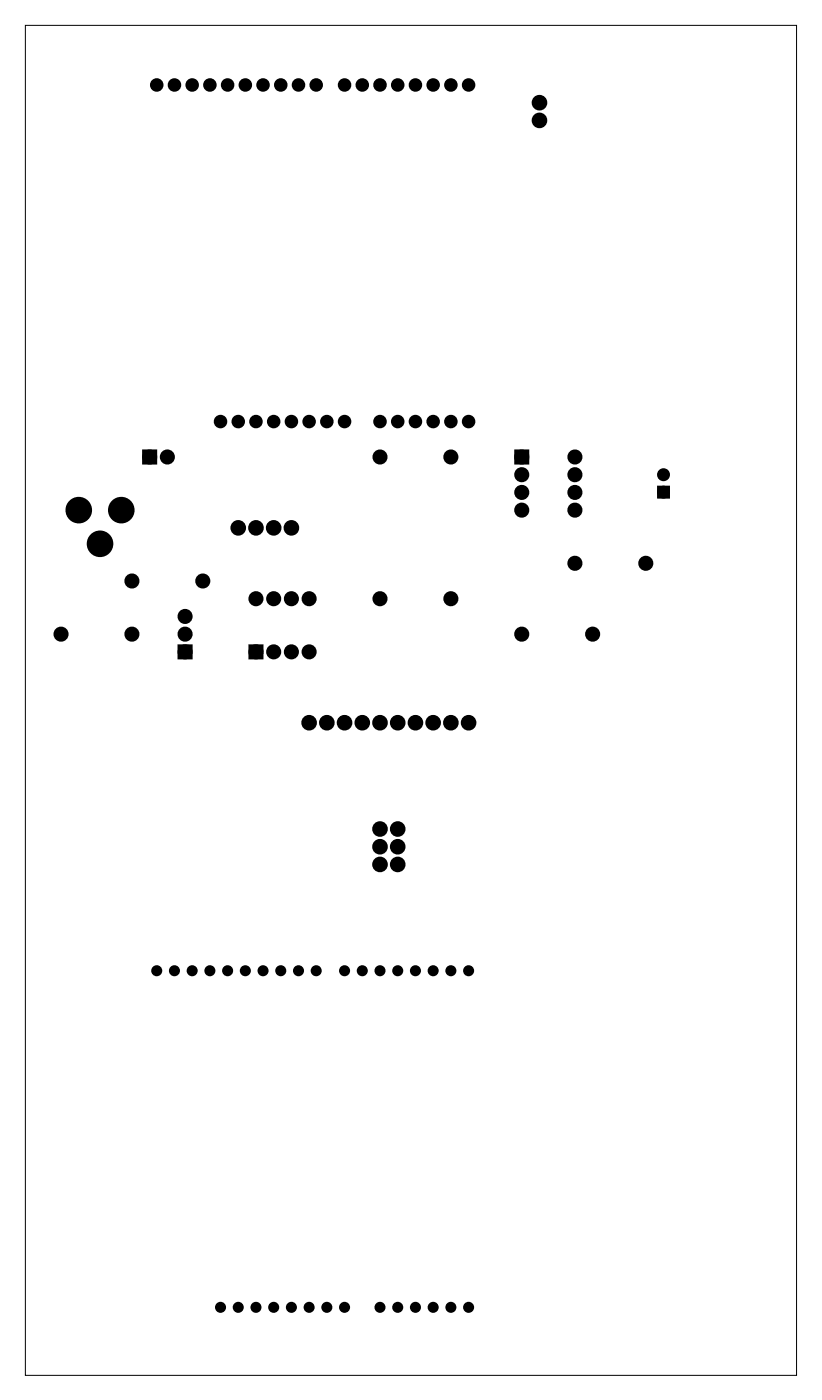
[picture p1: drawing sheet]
<svg xmlns="http://www.w3.org/2000/svg" width="118mm" height="201mm" viewBox="0 0 118 201" stroke-linecap="round" stroke-linejoin="round" font-family="sans-serif">
<path d="M3.6 3.6h110.6v193.6h-110.6z" fill="none" stroke="#000" stroke-width=".14"/>
<g fill="#000">
<circle cx="22.5" cy="12.2" r=".66"/>
<circle cx="25" cy="12.2" r=".66"/>
<circle cx="27.5" cy="12.2" r=".66"/>
<circle cx="30.1" cy="12.2" r=".66"/>
<circle cx="32.6" cy="12.2" r=".66"/>
<circle cx="35.2" cy="12.2" r=".66"/>
<circle cx="37.7" cy="12.2" r=".66"/>
<circle cx="40.2" cy="12.2" r=".66"/>
<circle cx="42.8" cy="12.2" r=".66"/>
<circle cx="45.3" cy="12.2" r=".66"/>
<circle cx="49.4" cy="12.2" r=".66"/>
<circle cx="51.9" cy="12.2" r=".66"/>
<circle cx="54.5" cy="12.2" r=".66"/>
<circle cx="57" cy="12.2" r=".66"/>
<circle cx="59.6" cy="12.2" r=".66"/>
<circle cx="62.1" cy="12.2" r=".66"/>
<circle cx="64.6" cy="12.2" r=".66"/>
<circle cx="67.2" cy="12.2" r=".66"/>
<circle cx="77.3" cy="14.7" r=".74"/>
<circle cx="77.3" cy="17.3" r=".74"/>
<circle cx="11.3" cy="73.1" r="1.52"/>
<circle cx="14.3" cy="78" r="1.52"/>
<circle cx="17.4" cy="73.1" r="1.52"/>
<circle cx="21.5" cy="65.5" r=".7"/>
<circle cx="24" cy="65.5" r=".7"/>
<circle cx="31.6" cy="60.4" r=".66"/>
<circle cx="34.2" cy="75.7" r=".74"/>
<circle cx="34.2" cy="60.4" r=".66"/>
<circle cx="36.7" cy="75.7" r=".74"/>
<circle cx="36.7" cy="60.4" r=".66"/>
<circle cx="39.2" cy="75.7" r=".74"/>
<circle cx="39.2" cy="60.4" r=".66"/>
<circle cx="41.8" cy="75.7" r=".74"/>
<circle cx="41.8" cy="60.4" r=".66"/>
<circle cx="44.3" cy="60.4" r=".66"/>
<circle cx="46.9" cy="60.4" r=".66"/>
<circle cx="49.4" cy="60.4" r=".66"/>
<circle cx="54.5" cy="65.5" r=".7"/>
<circle cx="54.5" cy="60.4" r=".66"/>
<circle cx="57" cy="60.4" r=".66"/>
<circle cx="59.6" cy="60.4" r=".66"/>
<circle cx="62.1" cy="60.4" r=".66"/>
<circle cx="64.6" cy="65.5" r=".7"/>
<circle cx="64.6" cy="60.4" r=".66"/>
<circle cx="67.2" cy="60.4" r=".66"/>
<circle cx="74.8" cy="68.1" r=".7"/>
<circle cx="74.8" cy="65.5" r=".7"/>
<circle cx="74.8" cy="70.6" r=".7"/>
<circle cx="74.8" cy="73.1" r=".7"/>
<circle cx="82.4" cy="70.6" r=".7"/>
<circle cx="82.4" cy="68.1" r=".7"/>
<circle cx="82.4" cy="65.5" r=".7"/>
<circle cx="82.4" cy="73.1" r=".7"/>
<circle cx="95.1" cy="68.1" r=".6"/>
<circle cx="95.1" cy="70.6" r=".6"/>
<circle cx="8.8" cy="90.9" r=".7"/>
<circle cx="18.9" cy="83.3" r=".7"/>
<circle cx="18.9" cy="90.9" r=".7"/>
<circle cx="26.5" cy="90.9" r=".7"/>
<circle cx="26.5" cy="93.5" r=".7"/>
<circle cx="26.5" cy="88.4" r=".7"/>
<circle cx="29.1" cy="83.3" r=".7"/>
<circle cx="36.7" cy="93.5" r=".7"/>
<circle cx="36.7" cy="85.8" r=".7"/>
<circle cx="39.2" cy="93.5" r=".7"/>
<circle cx="39.2" cy="85.8" r=".7"/>
<circle cx="41.8" cy="93.5" r=".7"/>
<circle cx="41.8" cy="85.8" r=".7"/>
<circle cx="44.3" cy="93.5" r=".7"/>
<circle cx="44.3" cy="85.8" r=".7"/>
<circle cx="54.5" cy="85.8" r=".7"/>
<circle cx="64.6" cy="85.8" r=".7"/>
<circle cx="74.8" cy="90.9" r=".7"/>
<circle cx="82.4" cy="80.8" r=".7"/>
<circle cx="85" cy="90.9" r=".7"/>
<circle cx="92.6" cy="80.8" r=".7"/>
<circle cx="44.3" cy="103.6" r=".74"/>
<circle cx="46.9" cy="103.6" r=".74"/>
<circle cx="49.4" cy="103.6" r=".74"/>
<circle cx="51.9" cy="103.6" r=".74"/>
<circle cx="54.5" cy="103.6" r=".74"/>
<circle cx="54.5" cy="118.9" r=".74"/>
<circle cx="57" cy="103.6" r=".74"/>
<circle cx="57" cy="118.9" r=".74"/>
<circle cx="59.6" cy="103.6" r=".74"/>
<circle cx="62.1" cy="103.6" r=".74"/>
<circle cx="64.6" cy="103.6" r=".74"/>
<circle cx="67.2" cy="103.6" r=".74"/>
<circle cx="22.5" cy="139.2" r=".66"/>
<circle cx="25" cy="139.2" r=".66"/>
<circle cx="27.5" cy="139.2" r=".66"/>
<circle cx="30.1" cy="139.2" r=".66"/>
<circle cx="32.6" cy="139.2" r=".66"/>
<circle cx="35.2" cy="139.2" r=".66"/>
<circle cx="37.7" cy="139.2" r=".66"/>
<circle cx="40.2" cy="139.2" r=".66"/>
<circle cx="42.8" cy="139.2" r=".66"/>
<circle cx="45.3" cy="139.2" r=".66"/>
<circle cx="49.4" cy="139.2" r=".66"/>
<circle cx="51.9" cy="139.2" r=".66"/>
<circle cx="54.5" cy="123.9" r=".74"/>
<circle cx="54.5" cy="121.4" r=".74"/>
<circle cx="54.5" cy="139.2" r=".66"/>
<circle cx="57" cy="121.4" r=".74"/>
<circle cx="57" cy="123.9" r=".74"/>
<circle cx="57" cy="139.2" r=".66"/>
<circle cx="59.6" cy="139.2" r=".66"/>
<circle cx="62.1" cy="139.2" r=".66"/>
<circle cx="64.6" cy="139.2" r=".66"/>
<circle cx="67.2" cy="139.2" r=".66"/>
<circle cx="31.6" cy="187.4" r=".66"/>
<circle cx="34.2" cy="187.4" r=".66"/>
<circle cx="36.7" cy="187.4" r=".66"/>
<circle cx="39.2" cy="187.4" r=".66"/>
<circle cx="41.8" cy="187.4" r=".66"/>
<circle cx="44.3" cy="187.4" r=".66"/>
<circle cx="46.9" cy="187.4" r=".66"/>
<circle cx="49.4" cy="187.4" r=".66"/>
<circle cx="54.5" cy="187.4" r=".66"/>
<circle cx="57" cy="187.4" r=".66"/>
<circle cx="59.6" cy="187.4" r=".66"/>
<circle cx="62.1" cy="187.4" r=".66"/>
<circle cx="64.6" cy="187.4" r=".66"/>
<circle cx="67.2" cy="187.4" r=".66"/>
</g>
<g fill="none" stroke="#000" stroke-width=".61" stroke-linecap="butt">
<circle cx="22.5" cy="12.2" r=".66"/>
<circle cx="25" cy="12.2" r=".66"/>
<circle cx="27.5" cy="12.2" r=".66"/>
<circle cx="30.1" cy="12.2" r=".66"/>
<circle cx="32.6" cy="12.2" r=".66"/>
<circle cx="35.2" cy="12.2" r=".66"/>
<circle cx="37.7" cy="12.2" r=".66"/>
<circle cx="40.2" cy="12.2" r=".66"/>
<circle cx="42.8" cy="12.2" r=".66"/>
<circle cx="45.3" cy="12.2" r=".66"/>
<circle cx="49.4" cy="12.2" r=".66"/>
<circle cx="51.9" cy="12.2" r=".66"/>
<circle cx="54.5" cy="12.2" r=".66"/>
<circle cx="57" cy="12.2" r=".66"/>
<circle cx="59.6" cy="12.2" r=".66"/>
<circle cx="62.1" cy="12.2" r=".66"/>
<circle cx="64.6" cy="12.2" r=".66"/>
<circle cx="67.2" cy="12.2" r=".66"/>
<circle cx="31.6" cy="60.4" r=".66"/>
<circle cx="34.2" cy="60.4" r=".66"/>
<circle cx="36.7" cy="60.4" r=".66"/>
<circle cx="39.2" cy="60.4" r=".66"/>
<circle cx="41.8" cy="60.4" r=".66"/>
<circle cx="44.3" cy="60.4" r=".66"/>
<circle cx="46.9" cy="60.4" r=".66"/>
<circle cx="49.4" cy="60.4" r=".66"/>
<circle cx="54.5" cy="60.4" r=".66"/>
<circle cx="57" cy="60.4" r=".66"/>
<circle cx="59.6" cy="60.4" r=".66"/>
<circle cx="62.1" cy="60.4" r=".66"/>
<circle cx="64.6" cy="60.4" r=".66"/>
<circle cx="67.2" cy="60.4" r=".66"/>
</g>
<path d="M20.8 64.8h1.3v1.4h-1.3zM74.1 64.8h1.4v1.4h-1.4zM94.5 70h1.2v1.2h-1.2zM25.8 92.8h1.4v1.4h-1.4zM36 92.8h1.4v1.4h-1.4z" fill="#000"/>
<g fill="none" stroke="#000" stroke-width=".76" stroke-linecap="butt">
<path d="M20.8 64.8h1.3v1.4h-1.3zM74.1 64.8h1.4v1.4h-1.4zM25.8 92.8h1.4v1.4h-1.4zM36 92.8h1.4v1.4h-1.4z"/>
<circle cx="77.3" cy="17.3" r=".74"/>
<circle cx="77.3" cy="14.7" r=".74"/>
<circle cx="11.3" cy="73.1" r="1.52"/>
<circle cx="14.3" cy="78" r="1.52"/>
<circle cx="17.4" cy="73.1" r="1.52"/>
<circle cx="21.5" cy="65.5" r=".7"/>
<circle cx="24" cy="65.5" r=".7"/>
<circle cx="34.2" cy="75.7" r=".74"/>
<circle cx="36.7" cy="75.7" r=".74"/>
<circle cx="39.2" cy="75.7" r=".74"/>
<circle cx="41.8" cy="75.7" r=".74"/>
<circle cx="54.5" cy="65.5" r=".7"/>
<circle cx="64.6" cy="65.5" r=".7"/>
<circle cx="74.8" cy="68.1" r=".7"/>
<circle cx="74.8" cy="70.6" r=".7"/>
<circle cx="74.8" cy="73.1" r=".7"/>
<circle cx="74.8" cy="65.5" r=".7"/>
<circle cx="82.4" cy="73.1" r=".7"/>
<circle cx="82.4" cy="68.1" r=".7"/>
<circle cx="82.4" cy="70.6" r=".7"/>
<circle cx="82.4" cy="65.5" r=".7"/>
<circle cx="8.8" cy="90.9" r=".7"/>
<circle cx="18.9" cy="90.9" r=".7"/>
<circle cx="18.9" cy="83.3" r=".7"/>
<circle cx="26.5" cy="88.4" r=".7"/>
<circle cx="26.5" cy="93.5" r=".7"/>
<circle cx="26.5" cy="90.9" r=".7"/>
<circle cx="29.1" cy="83.3" r=".7"/>
<circle cx="36.7" cy="85.8" r=".7"/>
<circle cx="36.7" cy="93.5" r=".7"/>
<circle cx="39.2" cy="85.8" r=".7"/>
<circle cx="39.2" cy="93.5" r=".7"/>
<circle cx="41.8" cy="85.8" r=".7"/>
<circle cx="41.8" cy="93.5" r=".7"/>
<circle cx="44.3" cy="85.8" r=".7"/>
<circle cx="44.3" cy="93.5" r=".7"/>
<circle cx="54.5" cy="85.8" r=".7"/>
<circle cx="64.6" cy="85.8" r=".7"/>
<circle cx="74.8" cy="90.9" r=".7"/>
<circle cx="82.4" cy="80.8" r=".7"/>
<circle cx="85" cy="90.9" r=".7"/>
<circle cx="92.6" cy="80.8" r=".7"/>
<circle cx="44.3" cy="103.6" r=".74"/>
<circle cx="46.9" cy="103.6" r=".74"/>
<circle cx="49.4" cy="103.6" r=".74"/>
<circle cx="51.9" cy="103.6" r=".74"/>
<circle cx="54.5" cy="103.6" r=".74"/>
<circle cx="54.5" cy="118.9" r=".74"/>
<circle cx="57" cy="103.6" r=".74"/>
<circle cx="57" cy="118.9" r=".74"/>
<circle cx="59.6" cy="103.6" r=".74"/>
<circle cx="62.1" cy="103.6" r=".74"/>
<circle cx="64.6" cy="103.6" r=".74"/>
<circle cx="67.2" cy="103.6" r=".74"/>
<circle cx="54.5" cy="123.9" r=".74"/>
<circle cx="54.5" cy="121.4" r=".74"/>
<circle cx="57" cy="123.9" r=".74"/>
<circle cx="57" cy="121.4" r=".74"/>
</g>
<g fill="none" stroke="#000" stroke-width=".65" stroke-linecap="butt">
<path d="M94.5 70h1.2v1.2h-1.2z"/>
<circle cx="95.1" cy="70.6" r=".6"/>
<circle cx="95.1" cy="68.1" r=".6"/>
</g>
<g fill="none" stroke="#000" stroke-width=".25">
<circle cx="22.5" cy="139.2" r=".66"/>
<circle cx="25" cy="139.2" r=".66"/>
<circle cx="27.5" cy="139.2" r=".66"/>
<circle cx="30.1" cy="139.2" r=".66"/>
<circle cx="32.6" cy="139.2" r=".66"/>
<circle cx="35.2" cy="139.2" r=".66"/>
<circle cx="37.7" cy="139.2" r=".66"/>
<circle cx="40.2" cy="139.2" r=".66"/>
<circle cx="42.8" cy="139.2" r=".66"/>
<circle cx="45.3" cy="139.2" r=".66"/>
<circle cx="49.4" cy="139.2" r=".66"/>
<circle cx="51.9" cy="139.2" r=".66"/>
<circle cx="54.5" cy="139.2" r=".66"/>
<circle cx="57" cy="139.2" r=".66"/>
<circle cx="59.6" cy="139.2" r=".66"/>
<circle cx="62.1" cy="139.2" r=".66"/>
<circle cx="64.6" cy="139.2" r=".66"/>
<circle cx="67.2" cy="139.2" r=".66"/>
<circle cx="31.6" cy="187.4" r=".66"/>
<circle cx="34.2" cy="187.4" r=".66"/>
<circle cx="36.7" cy="187.4" r=".66"/>
<circle cx="39.2" cy="187.4" r=".66"/>
<circle cx="41.8" cy="187.4" r=".66"/>
<circle cx="44.3" cy="187.4" r=".66"/>
<circle cx="46.9" cy="187.4" r=".66"/>
<circle cx="49.4" cy="187.4" r=".66"/>
<circle cx="54.5" cy="187.4" r=".66"/>
<circle cx="57" cy="187.4" r=".66"/>
<circle cx="59.6" cy="187.4" r=".66"/>
<circle cx="62.1" cy="187.4" r=".66"/>
<circle cx="64.6" cy="187.4" r=".66"/>
<circle cx="67.2" cy="187.4" r=".66"/>
</g>
</svg>
